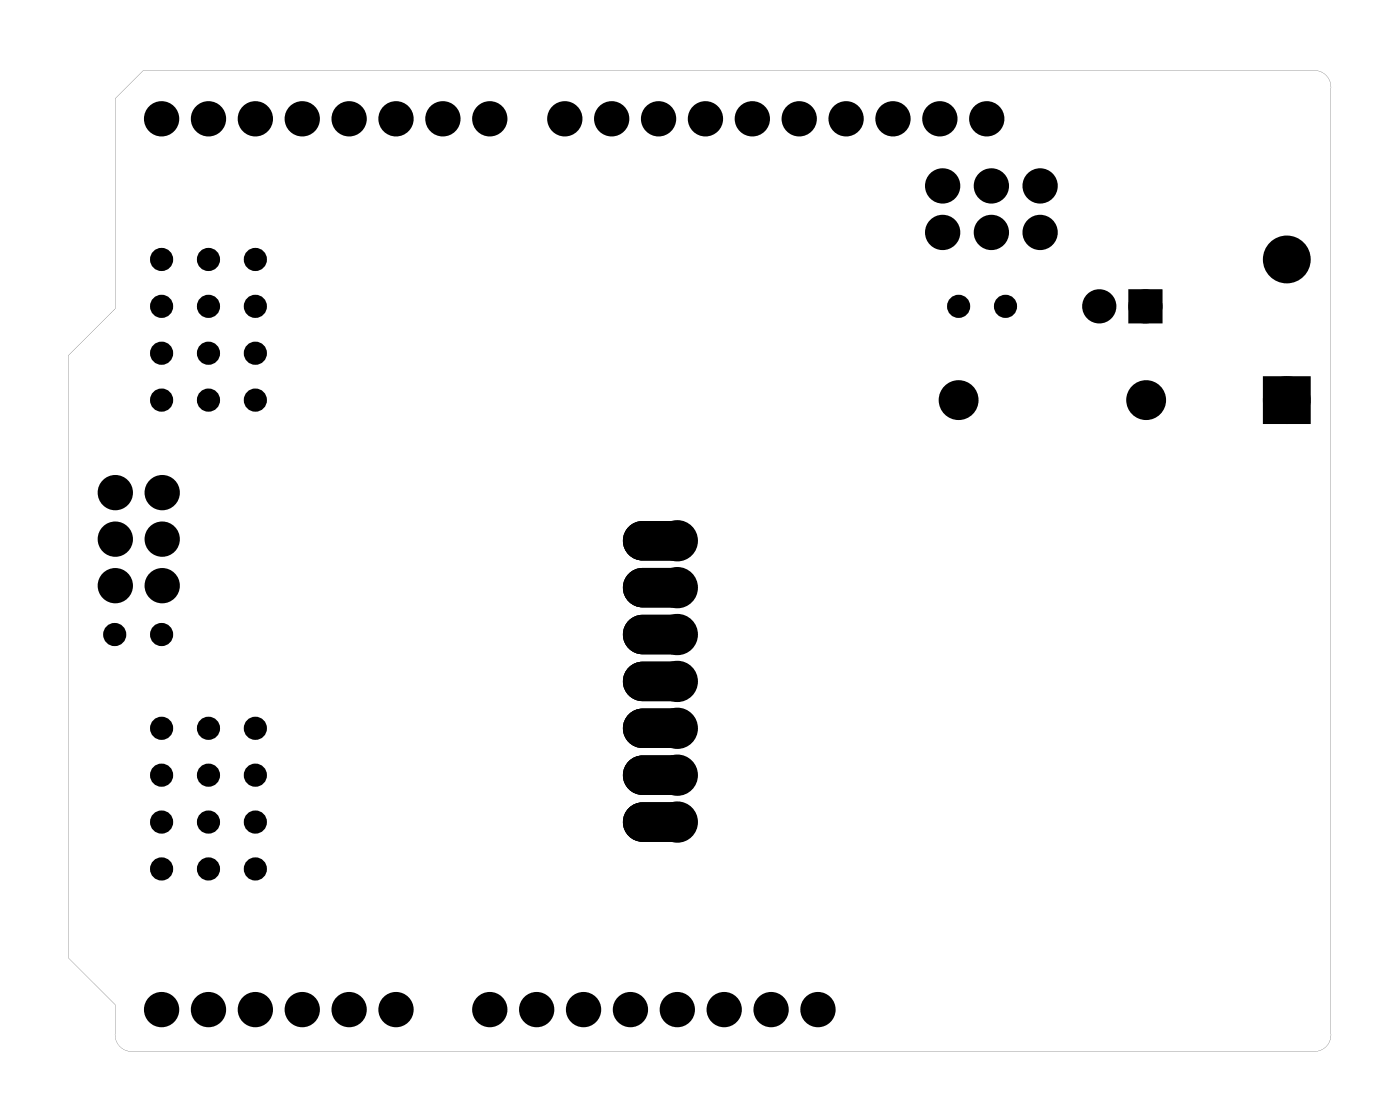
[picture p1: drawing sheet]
<svg xmlns="http://www.w3.org/2000/svg" width="76mm" height="61mm" viewBox="0 0 76 61" stroke-linecap="round" stroke-linejoin="round" font-family="sans-serif">
<g fill="#000">
<path d="M61.5 16h1.2v1.2h-1.2zM68.8 20.8h1.8v1.8h-1.8z"/>
<path d="M6.2 5.3v11.4l-2.5 2.6v32.6l2.5 2.5v1.6a.89 .89 0 0 0 1 1h63.9a.89 .89 0 0 0 1-1v-51.2a.89 .89 0 0 0-.8-1h-63.5zM6.2 5.3l1.6-1.5h63.3a.89 .89 0 0 1 1 1v51.4a.9 .9 0 0 1-1 .8h-64.1a.9 .9 0 0 1-.8-1v-1.6l-2.5-2.5v-32.6l2.5-2.6z"/>
<path d="M34.2 28.6l.2-.2h.4h1.9a.94 .94 0 0 1 .9 .9 .94 .94 0 0 1-.9 .9h-1.9a.94 .94 0 0 1-.9-.5 .94 .94 0 0 1 .3-1.1zM36.1 29.3a.6 .6 0 0 0 1.2 0 .6 .6 0 0 0-1.2 0z"/>
<path d="M34.2 28.6l.2-.2h.4h1.9a.94 .94 0 0 1 .9 .9 .94 .94 0 0 1-.9 .9h-1.9a.94 .94 0 0 1-.9-.5 .94 .94 0 0 1 .3-1.1zM36.1 29.3a.6 .6 0 0 0 1.2 0 .6 .6 0 0 0-1.2 0z"/>
<path d="M34.2 28.6l.2-.2h.4h1.9a.94 .94 0 0 1 .9 .9 .94 .94 0 0 1-.9 .9h-1.9a.94 .94 0 0 1-.9-.5 .94 .94 0 0 1 .3-1.1zM36.1 29.3a.6 .6 0 0 0 1.2 0 .6 .6 0 0 0-1.2 0z"/>
<path d="M34.2 33.7l.2-.2 .4-.1h1.9a.94 .94 0 0 1 .9 1 .94 .94 0 0 1-.9 .9h-1.9a.94 .94 0 0 1-.9-.6 .94 .94 0 0 1 .3-1zM36.1 34.4a.6 .6 0 0 0 1.2 0 .6 .6 0 0 0-1.2 0z"/>
<path d="M34.2 33.7l.2-.2 .4-.1h1.9a.94 .94 0 0 1 .9 1 .94 .94 0 0 1-.9 .9h-1.9a.94 .94 0 0 1-.9-.6 .94 .94 0 0 1 .3-1zM36.1 34.4a.6 .6 0 0 0 1.2 0 .6 .6 0 0 0-1.2 0z"/>
<path d="M34.2 33.7l.2-.2 .4-.1h1.9a.94 .94 0 0 1 .9 1 .94 .94 0 0 1-.9 .9h-1.9a.94 .94 0 0 1-.9-.6 .94 .94 0 0 1 .3-1zM36.1 34.4a.6 .6 0 0 0 1.2 0 .6 .6 0 0 0-1.2 0z"/>
<path d="M34.2 38.8l.2-.2 .4-.1h1.9a.94 .94 0 0 1 .9 1 .94 .94 0 0 1-.9 .9h-1.9a.94 .94 0 0 1-.9-.6 .94 .94 0 0 1 .3-1zM36.1 39.5a.6 .6 0 0 0 1.2 0 .6 .6 0 0 0-1.2 0z"/>
<path d="M34.2 38.8l.2-.2 .4-.1h1.9a.94 .94 0 0 1 .9 1 .94 .94 0 0 1-.9 .9h-1.9a.94 .94 0 0 1-.9-.6 .94 .94 0 0 1 .3-1zM36.1 39.5a.6 .6 0 0 0 1.2 0 .6 .6 0 0 0-1.2 0z"/>
<path d="M34.2 38.8l.2-.2 .4-.1h1.9a.94 .94 0 0 1 .9 1 .94 .94 0 0 1-.9 .9h-1.9a.94 .94 0 0 1-.9-.6 .94 .94 0 0 1 .3-1zM36.1 39.5a.6 .6 0 0 0 1.2 0 .6 .6 0 0 0-1.2 0z"/>
<path d="M34.2 36.3l.2-.2 .4-.1h1.9a.94 .94 0 0 1 .9 .9 .94 .94 0 0 1-.9 1h-1.9a.94 .94 0 0 1-.9-.6 .94 .94 0 0 1 .3-1zM36.1 36.9a.6 .6 0 0 0 1.2 0 .6 .6 0 0 0-1.2 0z"/>
<path d="M34.2 36.3l.2-.2 .4-.1h1.9a.94 .94 0 0 1 .9 .9 .94 .94 0 0 1-.9 1h-1.9a.94 .94 0 0 1-.9-.6 .94 .94 0 0 1 .3-1zM36.1 36.9a.6 .6 0 0 0 1.2 0 .6 .6 0 0 0-1.2 0z"/>
<path d="M34.2 36.3l.2-.2 .4-.1h1.9a.94 .94 0 0 1 .9 .9 .94 .94 0 0 1-.9 1h-1.9a.94 .94 0 0 1-.9-.6 .94 .94 0 0 1 .3-1zM36.1 36.9a.6 .6 0 0 0 1.2 0 .6 .6 0 0 0-1.2 0z"/>
<path d="M34.2 31.2l.2-.2 .4-.1h1.9a.94 .94 0 0 1 .9 .9 .94 .94 0 0 1-.9 1h-1.9a.94 .94 0 0 1-.9-.6 .94 .94 0 0 1 .3-1zM36.1 31.8a.6 .6 0 0 0 1.2 0 .6 .6 0 0 0-1.2 0z"/>
<path d="M34.2 31.2l.2-.2 .4-.1h1.9a.94 .94 0 0 1 .9 .9 .94 .94 0 0 1-.9 1h-1.9a.94 .94 0 0 1-.9-.6 .94 .94 0 0 1 .3-1zM36.1 31.8a.6 .6 0 0 0 1.2 0 .6 .6 0 0 0-1.2 0z"/>
<path d="M34.2 31.2l.2-.2 .4-.1h1.9a.94 .94 0 0 1 .9 .9 .94 .94 0 0 1-.9 1h-1.9a.94 .94 0 0 1-.9-.6 .94 .94 0 0 1 .3-1zM36.1 31.8a.6 .6 0 0 0 1.2 0 .6 .6 0 0 0-1.2 0z"/>
<path d="M34.2 41.3l.2-.2h.4h1.9a.94 .94 0 0 1 .9 .9 .94 .94 0 0 1-.9 .9h-1.9a.94 .94 0 0 1-.9-.5 .94 .94 0 0 1 .3-1.1zM36.1 42a.6 .6 0 0 0 1.2 0 .6 .6 0 0 0-1.2 0z"/>
<path d="M34.2 41.3l.2-.2h.4h1.9a.94 .94 0 0 1 .9 .9 .94 .94 0 0 1-.9 .9h-1.9a.94 .94 0 0 1-.9-.5 .94 .94 0 0 1 .3-1.1zM36.1 42a.6 .6 0 0 0 1.2 0 .6 .6 0 0 0-1.2 0z"/>
<path d="M34.2 41.3l.2-.2h.4h1.9a.94 .94 0 0 1 .9 .9 .94 .94 0 0 1-.9 .9h-1.9a.94 .94 0 0 1-.9-.5 .94 .94 0 0 1 .3-1.1zM36.1 42a.6 .6 0 0 0 1.2 0 .6 .6 0 0 0-1.2 0z"/>
<path d="M34.2 43.9l.2-.2 .4-.1h1.9a.94 .94 0 0 1 .9 .9 .94 .94 0 0 1-.9 1h-1.9a.94 .94 0 0 1-.9-.6 .94 .94 0 0 1 .3-1zM36.1 44.5a.6 .6 0 0 0 1.2 0 .6 .6 0 0 0-1.2 0z"/>
<path d="M34.2 43.9l.2-.2 .4-.1h1.9a.94 .94 0 0 1 .9 .9 .94 .94 0 0 1-.9 1h-1.9a.94 .94 0 0 1-.9-.6 .94 .94 0 0 1 .3-1zM36.1 44.5a.6 .6 0 0 0 1.2 0 .6 .6 0 0 0-1.2 0z"/>
<path d="M34.2 43.9l.2-.2 .4-.1h1.9a.94 .94 0 0 1 .9 .9 .94 .94 0 0 1-.9 1h-1.9a.94 .94 0 0 1-.9-.6 .94 .94 0 0 1 .3-1zM36.1 44.5a.6 .6 0 0 0 1.2 0 .6 .6 0 0 0-1.2 0z"/>
</g>
<g fill="#000">
<circle cx="8.8" cy="16.6" r=".35"/>
<circle cx="8.8" cy="19.1" r=".35"/>
<circle cx="8.8" cy="14.1" r=".35"/>
<circle cx="8.8" cy="6.4" r=".67"/>
<circle cx="11.3" cy="16.6" r=".35"/>
<circle cx="11.3" cy="19.1" r=".35"/>
<circle cx="11.3" cy="14.1" r=".35"/>
<circle cx="11.3" cy="6.4" r=".67"/>
<circle cx="13.8" cy="6.4" r=".67"/>
<circle cx="13.8" cy="16.6" r=".35"/>
<circle cx="13.8" cy="19.1" r=".35"/>
<circle cx="13.8" cy="14.1" r=".35"/>
<circle cx="16.4" cy="6.4" r=".67"/>
<circle cx="18.9" cy="6.4" r=".67"/>
<circle cx="21.5" cy="6.4" r=".67"/>
<circle cx="24" cy="6.4" r=".67"/>
<circle cx="26.5" cy="6.4" r=".67"/>
<circle cx="30.6" cy="6.4" r=".67"/>
<circle cx="33.1" cy="6.4" r=".67"/>
<circle cx="35.7" cy="6.4" r=".67"/>
<circle cx="38.2" cy="6.4" r=".67"/>
<circle cx="40.8" cy="6.4" r=".67"/>
<circle cx="43.3" cy="6.4" r=".67"/>
<circle cx="45.8" cy="6.4" r=".67"/>
<circle cx="48.4" cy="6.4" r=".67"/>
<circle cx="50.9" cy="6.4" r=".67"/>
<circle cx="51.1" cy="10.1" r=".67"/>
<circle cx="51.1" cy="12.6" r=".67"/>
<circle cx="51.9" cy="16.6" r=".35"/>
<circle cx="53.5" cy="6.4" r=".67"/>
<circle cx="53.7" cy="10.1" r=".67"/>
<circle cx="53.7" cy="12.6" r=".67"/>
<circle cx="54.5" cy="16.6" r=".35"/>
<circle cx="56.4" cy="10.1" r=".67"/>
<circle cx="56.4" cy="12.6" r=".67"/>
<circle cx="59.6" cy="16.6" r=".6"/>
<circle cx="62.1" cy="16.6" r=".6"/>
<circle cx="69.7" cy="14.1" r=".91"/>
<circle cx="6.2" cy="34.4" r=".35"/>
<circle cx="6.2" cy="26.7" r=".67"/>
<circle cx="6.2" cy="29.2" r=".67"/>
<circle cx="6.2" cy="31.7" r=".67"/>
<circle cx="8.8" cy="39.5" r=".35"/>
<circle cx="8.8" cy="34.4" r=".35"/>
<circle cx="8.8" cy="21.7" r=".35"/>
<circle cx="8.8" cy="26.7" r=".67"/>
<circle cx="8.8" cy="31.7" r=".67"/>
<circle cx="8.8" cy="29.2" r=".67"/>
<circle cx="11.3" cy="39.5" r=".35"/>
<circle cx="11.3" cy="21.7" r=".35"/>
<circle cx="13.8" cy="39.5" r=".35"/>
<circle cx="13.8" cy="21.7" r=".35"/>
<circle cx="36.7" cy="39.5" r=".74"/>
<circle cx="36.7" cy="31.8" r=".74"/>
<circle cx="36.7" cy="29.3" r=".74"/>
<circle cx="36.7" cy="34.4" r=".74"/>
<circle cx="36.7" cy="36.9" r=".74"/>
<circle cx="36.7" cy="34.4" r=".75"/>
<circle cx="36.7" cy="36.9" r=".75"/>
<circle cx="36.7" cy="31.8" r=".75"/>
<circle cx="36.7" cy="29.3" r=".75"/>
<circle cx="36.7" cy="39.5" r=".75"/>
<circle cx="51.9" cy="21.7" r=".7"/>
<circle cx="62.1" cy="21.7" r=".7"/>
<circle cx="69.7" cy="21.7" r=".91"/>
<circle cx="8.8" cy="47.1" r=".35"/>
<circle cx="8.8" cy="42" r=".35"/>
<circle cx="8.8" cy="44.5" r=".35"/>
<circle cx="8.8" cy="54.7" r=".67"/>
<circle cx="11.3" cy="47.1" r=".35"/>
<circle cx="11.3" cy="42" r=".35"/>
<circle cx="11.3" cy="44.5" r=".35"/>
<circle cx="11.3" cy="54.7" r=".67"/>
<circle cx="13.8" cy="54.7" r=".67"/>
<circle cx="13.8" cy="47.1" r=".35"/>
<circle cx="13.8" cy="42" r=".35"/>
<circle cx="13.8" cy="44.5" r=".35"/>
<circle cx="16.4" cy="54.7" r=".67"/>
<circle cx="18.9" cy="54.7" r=".67"/>
<circle cx="21.5" cy="54.7" r=".67"/>
<circle cx="26.5" cy="54.7" r=".67"/>
<circle cx="29.1" cy="54.7" r=".67"/>
<circle cx="31.6" cy="54.7" r=".67"/>
<circle cx="34.2" cy="54.7" r=".67"/>
<circle cx="36.7" cy="42" r=".74"/>
<circle cx="36.7" cy="44.5" r=".74"/>
<circle cx="36.7" cy="44.5" r=".75"/>
<circle cx="36.7" cy="42" r=".75"/>
<circle cx="36.7" cy="54.7" r=".67"/>
<circle cx="39.2" cy="54.7" r=".67"/>
<circle cx="41.8" cy="54.7" r=".67"/>
<circle cx="44.3" cy="54.7" r=".67"/>
</g>
<g fill="none" stroke="#000" stroke-width=".76" stroke-linecap="butt">
<path d="M68.8 20.8h1.8v1.8h-1.8z"/>
<circle cx="69.7" cy="14.1" r=".91"/>
<circle cx="36.7" cy="36.9" r=".74"/>
<circle cx="36.7" cy="29.3" r=".74"/>
<circle cx="36.7" cy="39.5" r=".74"/>
<circle cx="36.7" cy="34.4" r=".74"/>
<circle cx="36.7" cy="31.8" r=".74"/>
<circle cx="51.9" cy="21.7" r=".7"/>
<circle cx="62.1" cy="21.7" r=".7"/>
<circle cx="69.7" cy="21.7" r=".91"/>
<circle cx="36.7" cy="42" r=".74"/>
<circle cx="36.7" cy="44.5" r=".74"/>
</g>
<g fill="none" stroke="#000" stroke-width=".64" stroke-linecap="butt">
<circle cx="36.7" cy="39.5" r=".75"/>
<circle cx="36.7" cy="29.3" r=".75"/>
<circle cx="36.7" cy="36.9" r=".75"/>
<circle cx="36.7" cy="34.4" r=".75"/>
<circle cx="36.7" cy="31.8" r=".75"/>
<circle cx="36.7" cy="44.5" r=".75"/>
<circle cx="36.7" cy="42" r=".75"/>
</g>
<g fill="none" stroke="#000" stroke-width=".25">
<path d="M34.2 28.6l.2-.2h.4h1.9a.94 .94 0 0 1 .9 .9 .94 .94 0 0 1-.9 .9h-1.9a.94 .94 0 0 1-.9-.5 .94 .94 0 0 1 .3-1.1zM34.2 33.7l.2-.2 .4-.1h1.9a.94 .94 0 0 1 .9 1 .94 .94 0 0 1-.9 .9h-1.9a.94 .94 0 0 1-.9-.6 .94 .94 0 0 1 .3-1zM34.2 38.8l.2-.2 .4-.1h1.9a.94 .94 0 0 1 .9 1 .94 .94 0 0 1-.9 .9h-1.9a.94 .94 0 0 1-.9-.6 .94 .94 0 0 1 .3-1zM34.2 36.3l.2-.2 .4-.1h1.9a.94 .94 0 0 1 .9 .9 .94 .94 0 0 1-.9 1h-1.9a.94 .94 0 0 1-.9-.6 .94 .94 0 0 1 .3-1zM34.2 31.2l.2-.2 .4-.1h1.9a.94 .94 0 0 1 .9 .9 .94 .94 0 0 1-.9 1h-1.9a.94 .94 0 0 1-.9-.6 .94 .94 0 0 1 .3-1zM34.2 41.3l.2-.2h.4h1.9a.94 .94 0 0 1 .9 .9 .94 .94 0 0 1-.9 .9h-1.9a.94 .94 0 0 1-.9-.5 .94 .94 0 0 1 .3-1.1zM34.2 43.9l.2-.2 .4-.1h1.9a.94 .94 0 0 1 .9 .9 .94 .94 0 0 1-.9 1h-1.9a.94 .94 0 0 1-.9-.6 .94 .94 0 0 1 .3-1z"/>
<circle cx="36.7" cy="29.3" r=".56"/>
<circle cx="36.7" cy="39.5" r=".56"/>
<circle cx="36.7" cy="36.9" r=".56"/>
<circle cx="36.7" cy="31.8" r=".56"/>
<circle cx="36.7" cy="34.4" r=".56"/>
<circle cx="36.7" cy="44.5" r=".56"/>
<circle cx="36.7" cy="42" r=".56"/>
</g>
<g fill="none" stroke="#000" stroke-width=".55">
<circle cx="8.8" cy="19.1" r=".35"/>
<circle cx="8.8" cy="16.6" r=".35"/>
<circle cx="8.8" cy="14.1" r=".35"/>
<circle cx="11.3" cy="19.1" r=".35"/>
<circle cx="11.3" cy="16.6" r=".35"/>
<circle cx="11.3" cy="14.1" r=".35"/>
<circle cx="13.8" cy="19.1" r=".35"/>
<circle cx="13.8" cy="14.1" r=".35"/>
<circle cx="13.8" cy="16.6" r=".35"/>
<circle cx="51.9" cy="16.6" r=".35"/>
<circle cx="54.5" cy="16.6" r=".35"/>
<circle cx="6.2" cy="34.4" r=".35"/>
<circle cx="8.8" cy="39.5" r=".35"/>
<circle cx="8.8" cy="21.7" r=".35"/>
<circle cx="8.8" cy="34.4" r=".35"/>
<circle cx="11.3" cy="39.5" r=".35"/>
<circle cx="11.3" cy="21.7" r=".35"/>
<circle cx="13.8" cy="21.7" r=".35"/>
<circle cx="13.8" cy="39.5" r=".35"/>
<circle cx="8.8" cy="42" r=".35"/>
<circle cx="8.8" cy="44.5" r=".35"/>
<circle cx="8.8" cy="47.1" r=".35"/>
<circle cx="11.3" cy="44.5" r=".35"/>
<circle cx="11.3" cy="47.1" r=".35"/>
<circle cx="11.3" cy="42" r=".35"/>
<circle cx="13.8" cy="47.1" r=".35"/>
<circle cx="13.8" cy="44.5" r=".35"/>
<circle cx="13.8" cy="42" r=".35"/>
</g>
<g fill="none" stroke="#000" stroke-width=".57">
<circle cx="8.8" cy="6.4" r=".67"/>
<circle cx="11.3" cy="6.4" r=".67"/>
<circle cx="13.8" cy="6.4" r=".67"/>
<circle cx="16.4" cy="6.4" r=".67"/>
<circle cx="18.9" cy="6.4" r=".67"/>
<circle cx="21.5" cy="6.4" r=".67"/>
<circle cx="24" cy="6.4" r=".67"/>
<circle cx="26.5" cy="6.4" r=".67"/>
<circle cx="30.6" cy="6.4" r=".67"/>
<circle cx="33.1" cy="6.4" r=".67"/>
<circle cx="35.7" cy="6.4" r=".67"/>
<circle cx="38.2" cy="6.4" r=".67"/>
<circle cx="40.8" cy="6.4" r=".67"/>
<circle cx="43.3" cy="6.4" r=".67"/>
<circle cx="45.8" cy="6.4" r=".67"/>
<circle cx="48.4" cy="6.4" r=".67"/>
<circle cx="50.9" cy="6.4" r=".67"/>
<circle cx="51.1" cy="10.1" r=".67"/>
<circle cx="51.1" cy="12.6" r=".67"/>
<circle cx="53.5" cy="6.4" r=".67"/>
<circle cx="53.7" cy="10.1" r=".67"/>
<circle cx="53.7" cy="12.6" r=".67"/>
<circle cx="56.4" cy="10.1" r=".67"/>
<circle cx="56.4" cy="12.6" r=".67"/>
<circle cx="6.2" cy="31.7" r=".67"/>
<circle cx="6.2" cy="26.7" r=".67"/>
<circle cx="6.2" cy="29.2" r=".67"/>
<circle cx="8.8" cy="26.7" r=".67"/>
<circle cx="8.8" cy="31.7" r=".67"/>
<circle cx="8.8" cy="29.2" r=".67"/>
<circle cx="8.8" cy="54.7" r=".67"/>
<circle cx="11.3" cy="54.7" r=".67"/>
<circle cx="13.8" cy="54.7" r=".67"/>
<circle cx="16.4" cy="54.7" r=".67"/>
<circle cx="18.9" cy="54.7" r=".67"/>
<circle cx="21.5" cy="54.7" r=".67"/>
<circle cx="26.5" cy="54.7" r=".67"/>
<circle cx="29.1" cy="54.7" r=".67"/>
<circle cx="31.6" cy="54.7" r=".67"/>
<circle cx="34.2" cy="54.7" r=".67"/>
<circle cx="36.7" cy="54.7" r=".67"/>
<circle cx="39.2" cy="54.7" r=".67"/>
<circle cx="41.8" cy="54.7" r=".67"/>
<circle cx="44.3" cy="54.7" r=".67"/>
</g>
<g fill="none" stroke="#000" stroke-width=".65" stroke-linecap="butt">
<path d="M61.5 16h1.2v1.2h-1.2z"/>
<circle cx="59.6" cy="16.6" r=".6"/>
<circle cx="62.1" cy="16.6" r=".6"/>
</g>
</svg>
